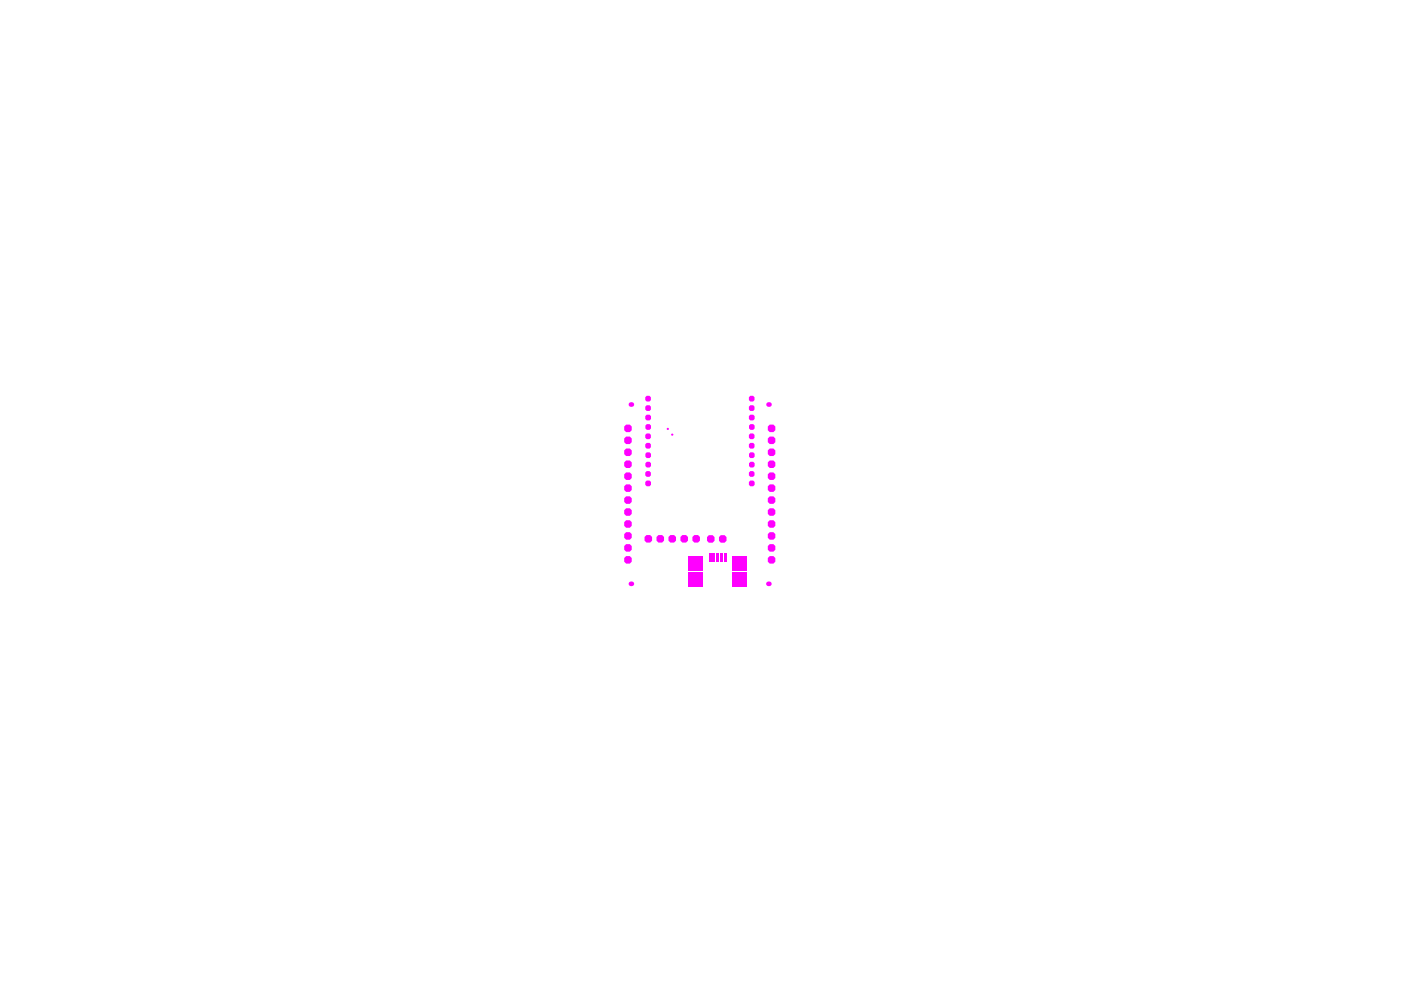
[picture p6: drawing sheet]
<svg xmlns="http://www.w3.org/2000/svg" width="297mm" height="210mm" viewBox="0 0 297 210" stroke-linecap="round" stroke-linejoin="round" font-family="sans-serif">
<g fill="#f0f">
<circle cx="142.5" cy="92.1" r=".23"/>
<circle cx="141.6" cy="90.9" r=".23"/>
<circle cx="133.8" cy="123.8" r=".49"/>
<circle cx="133.8" cy="85.8" r=".49"/>
<circle cx="162.9" cy="123.8" r=".49"/>
<circle cx="162.9" cy="85.8" r=".49"/>
</g>
<g fill="#f0f">
<path d="M136.8 102.2l.3-.3h.6l.3 .3v.6l-.3 .3h-.6l-.3-.3z" fill-rule="evenodd"/>
<path d="M139.2 113.8l.4-.4h.8l.4 .4v.8l-.4 .4h-.8l-.4-.4z" fill-rule="evenodd"/>
<path d="M132.3 118.3l.4-.4h.8l.4 .4v.8l-.4 .4h-.8l-.4-.4z" fill-rule="evenodd"/>
<path d="M132.3 108.2l.4-.4h.8l.4 .4v.8l-.4 .4h-.8l-.4-.4z" fill-rule="evenodd"/>
<path d="M132.3 98l.4-.4h.8l.4 .4v.8l-.4 .4h-.8l-.4-.4z" fill-rule="evenodd"/>
<path d="M158.8 102.2l.3-.3h.6l.3 .3v.6l-.3 .3h-.6l-.3-.3z" fill-rule="evenodd"/>
<path d="M158.8 100.2l.3-.3h.6l.3 .3v.6l-.3 .3h-.6l-.3-.3z" fill-rule="evenodd"/>
<path d="M158.8 98.2l.3-.3h.6l.3 .3v.6l-.3 .3h-.6l-.3-.3z" fill-rule="evenodd"/>
<path d="M159.1 95.9h.6l.3 .3v.6l-.3 .3h-.6l-.3-.3v-.6z" fill-rule="evenodd"/>
<path d="M158.8 94.2l.3-.3h.6l.3 .3v.6l-.3 .3h-.6l-.3-.3z" fill-rule="evenodd"/>
<path d="M158.8 92.2l.3-.3h.6l.3 .3v.6l-.3 .3h-.6l-.3-.3z" fill-rule="evenodd"/>
<path d="M158.8 90.2l.3-.3h.6l.3 .3v.6l-.3 .3h-.6l-.3-.3z" fill-rule="evenodd"/>
<path d="M158.8 88.2l.3-.3h.6l.3 .3v.6l-.3 .3h-.6l-.3-.3z" fill-rule="evenodd"/>
<path d="M158.8 86.2l.3-.3h.6l.3 .3v.6l-.3 .3h-.6l-.3-.3z" fill-rule="evenodd"/>
<path d="M158.8 84.2l.3-.3h.6l.3 .3v.6l-.3 .3h-.6l-.3-.3z" fill-rule="evenodd"/>
<path d="M162.8 118.3l.4-.4h.8l.4 .4v.8l-.4 .4h-.8l-.4-.4z" fill-rule="evenodd"/>
<path d="M162.8 108.2l.4-.4h.8l.4 .4v.8l-.4 .4h-.8l-.4-.4z" fill-rule="evenodd"/>
<path d="M162.8 98l.4-.4h.8l.4 .4v.8l-.4 .4h-.8l-.4-.4z" fill-rule="evenodd"/>
<path d="M132.3 115.8l.4-.4h.8l.4 .4v.8l-.4 .4h-.8l-.4-.4z" fill-rule="evenodd"/>
<path d="M132.3 113.2l.4-.4h.8l.4 .4v.8l-.4 .4h-.8l-.4-.4z" fill-rule="evenodd"/>
<path d="M132.3 105.6l.4-.4h.8l.4 .4v.8l-.4 .4h-.8l-.4-.4z" fill-rule="evenodd"/>
<path d="M132.3 103.1l.4-.4h.8l.4 .4v.8l-.4 .4h-.8l-.4-.4z" fill-rule="evenodd"/>
<path d="M132.3 100.6l.4-.4h.8l.4 .4v.8l-.4 .4h-.8l-.4-.4z" fill-rule="evenodd"/>
<path d="M132.3 95.5l.4-.4h.8l.4 .4v.8l-.4 .4h-.8l-.4-.4z" fill-rule="evenodd"/>
<path d="M132.3 93l.4-.4h.8l.4 .4v.8l-.4 .4h-.8l-.4-.4z" fill-rule="evenodd"/>
<path d="M132.3 90.4l.4-.4h.8l.4 .4v.8l-.4 .4h-.8l-.4-.4z" fill-rule="evenodd"/>
<path d="M141.7 113.8l.4-.4h.8l.4 .4v.8l-.4 .4h-.8l-.4-.4z" fill-rule="evenodd"/>
<path d="M144.3 113.8l.4-.4h.8l.4 .4v.8l-.4 .4h-.8l-.4-.4z" fill-rule="evenodd"/>
<path d="M150.3 113.5h.8l.4 .4v.8l-.4 .4h-.8l-.4-.4v-.8z" fill-rule="evenodd"/>
<path d="M152.8 113.5h.8l.4 .4v.8l-.4 .4h-.8l-.4-.4v-.8z" fill-rule="evenodd"/>
<path d="M146.8 113.8l.4-.4h.8l.4 .4v.8l-.4 .4h-.8l-.4-.4z" fill-rule="evenodd"/>
<path d="M162.8 115.8l.4-.4h.8l.4 .4v.8l-.4 .4h-.8l-.4-.4z" fill-rule="evenodd"/>
<path d="M162.8 113.2l.4-.4h.8l.4 .4v.8l-.4 .4h-.8l-.4-.4z" fill-rule="evenodd"/>
<path d="M162.8 105.6l.4-.4h.8l.4 .4v.8l-.4 .4h-.8l-.4-.4z" fill-rule="evenodd"/>
<path d="M162.8 103.1l.4-.4h.8l.4 .4v.8l-.4 .4h-.8l-.4-.4z" fill-rule="evenodd"/>
<path d="M162.8 100.6l.4-.4h.8l.4 .4v.8l-.4 .4h-.8l-.4-.4z" fill-rule="evenodd"/>
<path d="M162.8 95.5l.4-.4h.8l.4 .4v.8l-.4 .4h-.8l-.4-.4z" fill-rule="evenodd"/>
<path d="M162.8 93l.4-.4h.8l.4 .4v.8l-.4 .4h-.8l-.4-.4z" fill-rule="evenodd"/>
<path d="M162.8 90.4l.4-.4h.8l.4 .4v.8l-.4 .4h-.8l-.4-.4z" fill-rule="evenodd"/>
<path d="M132.3 110.7l.4-.4h.8l.4 .4v.8l-.4 .4h-.8l-.4-.4z" fill-rule="evenodd"/>
<path d="M162.8 110.7l.4-.4h.8l.4 .4v.8l-.4 .4h-.8l-.4-.4z" fill-rule="evenodd"/>
<path d="M136.8 100.2l.3-.3h.6l.3 .3v.6l-.3 .3h-.6l-.3-.3z" fill-rule="evenodd"/>
<path d="M136.8 98.2l.3-.3h.6l.3 .3v.6l-.3 .3h-.6l-.3-.3z" fill-rule="evenodd"/>
<path d="M137.1 95.9h.6l.3 .3v.6l-.3 .3h-.6l-.3-.3v-.6z" fill-rule="evenodd"/>
<path d="M136.8 94.2l.3-.3h.6l.3 .3v.6l-.3 .3h-.6l-.3-.3z" fill-rule="evenodd"/>
<path d="M136.8 92.2l.3-.3h.6l.3 .3v.6l-.3 .3h-.6l-.3-.3z" fill-rule="evenodd"/>
<path d="M136.8 90.2l.3-.3h.6l.3 .3v.6l-.3 .3h-.6l-.3-.3z" fill-rule="evenodd"/>
<path d="M136.8 88.2l.3-.3h.6l.3 .3v.6l-.3 .3h-.6l-.3-.3z" fill-rule="evenodd"/>
<path d="M136.8 86.2l.3-.3h.6l.3 .3v.6l-.3 .3h-.6l-.3-.3z" fill-rule="evenodd"/>
<path d="M136.8 84.2l.3-.3h.6l.3 .3v.6l-.3 .3h-.6l-.3-.3z" fill-rule="evenodd"/>
<path d="M136.7 113.8l.4-.4h.7l.5 .4v.8l-.5 .4h-.7l-.4-.4z" fill-rule="evenodd"/>
<path d="M150.3 117.4h.5v1.7h-.5z" fill-rule="evenodd"/>
<path d="M151.9 117.4h.5v1.7h-.5z" fill-rule="evenodd"/>
<path d="M151.1 117.4h.5v1.7h-.5z" fill-rule="evenodd"/>
<path d="M153.5 117.4h.5v1.7h-.5z" fill-rule="evenodd"/>
<path d="M155.3 121.4h3v3h-3z" fill-rule="evenodd"/>
<path d="M152.7 117.4h.5v1.7h-.5z" fill-rule="evenodd"/>
<path d="M155.3 117.9h3v3h-3z" fill-rule="evenodd"/>
<path d="M145.9 121.4h3v3h-3z" fill-rule="evenodd"/>
<path d="M145.9 117.9h3v3h-3z" fill-rule="evenodd"/>
</g>
</svg>
